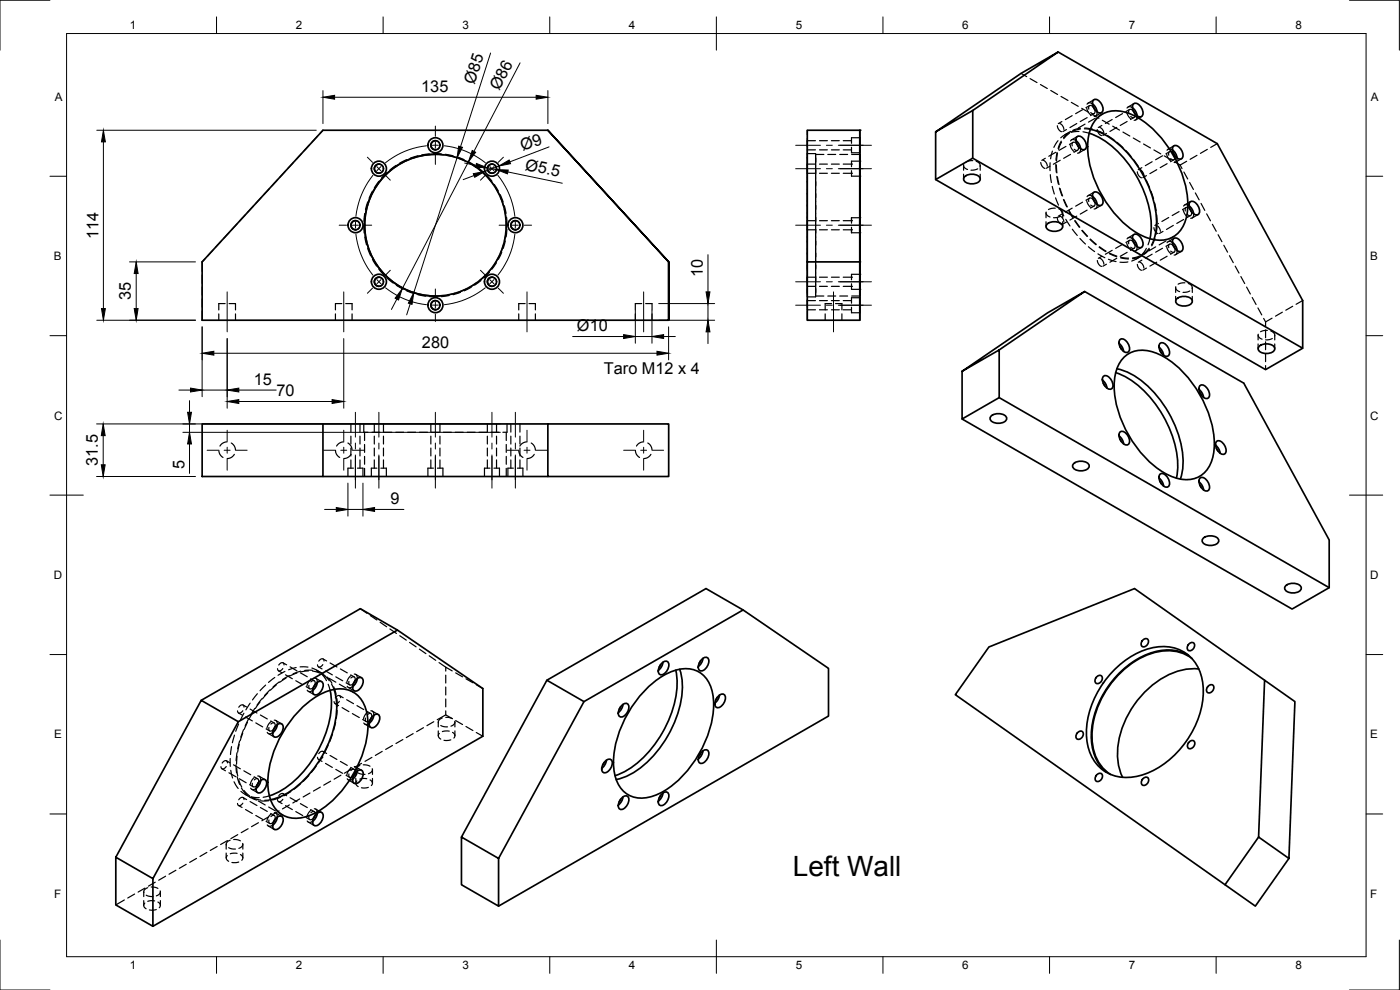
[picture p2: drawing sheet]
<svg xmlns="http://www.w3.org/2000/svg" width="420mm" height="297mm" viewBox="0 0 420 297" stroke-linecap="round" stroke-linejoin="round" font-family="sans-serif">
<defs><g id="words">
<text font-size="8.4" x="238" y="262.9">Left Wall</text>
<g font-size="4.9">
<text x="126.4" y="27.6">135</text>
<text x="142.5" y="25.4" transform="rotate(-72 142.5 25.4)">Ø85</text>
<text x="149.8" y="27.4" transform="rotate(-62 149.8 27.4)">Ø86</text>
<text x="156.9" y="45.3" transform="rotate(-21 156.9 45.3)">Ø9</text>
<text x="157.4" y="51" transform="rotate(12 157.4 51)">Ø5.5</text>
<text x="29.5" y="71.8" transform="rotate(-90 29.5 71.8)">114</text>
<text x="210.9" y="83.1" transform="rotate(-90 210.9 83.1)">10</text>
<text x="39.3" y="90.1" transform="rotate(-90 39.3 90.1)">35</text>
<text x="173.2" y="99.3">Ø10</text>
<text x="126.6" y="104.4">280</text>
<text x="181.3" y="112.3">Taro M12 x 4</text>
<text x="76.1" y="115.5">15</text>
<text x="83" y="118.9">70</text>
<text x="29.4" y="139.9" transform="rotate(-90 29.4 139.9)">31.5</text>
<text x="55.3" y="140.7" transform="rotate(-90 55.3 140.7)">5</text>
<text x="117.2" y="151.3">9</text>
</g>
<g font-size="3.5">
<text x="39" y="8.8">1</text>
<text x="88.8" y="8.8">2</text>
<text x="138.8" y="8.8">3</text>
<text x="188.7" y="8.8">4</text>
<text x="238.8" y="8.8">5</text>
<text x="288.7" y="8.8">6</text>
<text x="338.8" y="8.8">7</text>
<text x="388.8" y="8.8">8</text>
<text x="16.4" y="30.2">A</text>
<text x="411.4" y="30.2">A</text>
<text x="16.2" y="78">B</text>
<text x="411.2" y="78">B</text>
<text x="16.2" y="125.9">C</text>
<text x="411.2" y="125.9">C</text>
<text x="16.2" y="173.7">D</text>
<text x="411.2" y="173.7">D</text>
<text x="16.2" y="221.6">E</text>
<text x="411.2" y="221.6">E</text>
<text x="16.2" y="269.4">F</text>
<text x="411.2" y="269.4">F</text>
<text x="39" y="290.8">1</text>
<text x="88.8" y="290.8">2</text>
<text x="138.8" y="290.8">3</text>
<text x="188.7" y="290.8">4</text>
<text x="238.8" y="290.8">5</text>
<text x="288.7" y="290.8">6</text>
<text x="338.8" y="290.8">7</text>
<text x="388.8" y="290.8">8</text>
</g>
</g></defs>
<!-- layer: Hidden -->
<g fill="none" stroke="#000" stroke-width=".36">
<path d="M96.9 39.1l-.8 .9M242.3 39.1v1.3M306.4 22l1.7 1M309.1 23.6l2.1 1.2M312.3 25.4l2 1.2M315.3 27.1l2.1 1.2M317.3 37.7l.1 .4a2.01 2.01 0 0 0 1.2 1.4M318 37l.9 .7 .4 1.1M318.4 28.9l2.1 1.2M318.7 36.5l-1.1 .6M320.1 38.9l-1.1 .6M320.9 39.7l-1.7 1.6"/>
<path d="M321 40l-1.8 1.6M321.3 39.4l-1.7 1M321.5 30.7l2.1 1.2M321.8 34.7l-2.1 1.2M322.5 39l-1 .6M323.2 37.1l-2.1 1.2M323.8 39.4l-2.3 .3M324.3 38.7l-2.3 .7M324.3 38.5l-2.3 .6M324.6 32.5l2.1 1.2M324.9 32.9l-2.1 1.2M325 39.5l1.9 .5"/>
<path d="M325.4 38.7l1.8 .1M325.5 38.4l2.4 .3M325.6 37.2l-2 1.2M326.1 32.4l.4 1.1 .8 .9M326.3 35.3l-2.1 1.2M327 31.7l-1.1 .6M327.7 34.3l2.1 1.2M327.9 31.2l-.9-.4-.8 .5M328.1 32.2a.76 .76 0 0 0-1-.5 .76 .76 0 0 0-.4 1.1M328.3 29.9l-1.7 1M328.4 34.1l-1.1 .6M328.5 32.9a.76 .76 0 0 1 0 1.1 .76 .76 0 0 1-1.2-.2"/>
<path d="M328.7 35.5l-2 1.1M329 39.1l2.2 .9M329.2 33.6l-.1 .9-.7 .4M329.3 38.9l.1 .3a2.01 2.01 0 0 0 1.2 1.5M330 38.2l.9 .7 .4 1.1M330.6 33.8l-1.8 1M330.7 37.6l-1.1 .7M330.8 36.1l2.1 1.2M330.8 34.2l-1 .7M333.8 35.9l-2.1 1.1M333.9 37.9l2.1 1.1M335.2 38.2l-2.1 1.2"/>
<path d="M336.9 34.1l-2.1 1.2M337 39.6l2.1 1.2M338.1 33.6l.4 1.1 .8 .9M338.3 36.5l-2.1 1.1M339 32.9l-1.1 .6M339.9 32.3l-.9-.3-.8 .4M340.1 33.3a.76 .76 0 0 0-1-.5 .76 .76 0 0 0-.3 1.1M340.3 31.1l-1.7 1M340.4 35.2l-1.1 .7M340.5 34a.76 .76 0 0 1 0 1.2 .76 .76 0 0 1-1.2-.3M341.2 34.8l-.1 .9-.7 .4M342.6 35l-1.8 1"/>
<path d="M78.4 59.3l-1.6 1.7M80.8 56.6l-1.6 1.8M83.2 54l-1.6 1.8M85.6 51.4l-1.6 1.7M88.1 48.8l-1.7 1.7M90.5 46.1l-1.6 1.8M92.9 43.5l-1.6 1.7M95.3 40.9l-1.6 1.7M111.8 57.4l-1 2.1M113.7 54.4l-1.3 1.9M113.7 49.2l.7 .3 .5 .5M115 51.2l-.6 .6-.7 .2"/>
<path d="M116.1 51.8l-1.7 1.7M118.9 49.6l-1.9 1.4M122 47.9l-2.1 1.1M125.4 46.7l-2.3 .7M128.9 46.2l-2.3 .3M130.1 46.1l2.3 .1M130.7 46.3l2.4 .2M130.7 46.3h.1M130.7 45h.1M130.7 42.2h.1M130.7 42.2l.7 .2 .5 .6M131.9 44.2l-.5 .6-.7 .2"/>
<path d="M133.6 46.3l2.4 .4M134.3 46.6l2.3 .6M137.1 47.1l2.2 .8M137.7 47.5l2.2 1M140.4 48.4l2 1.2M141 49l2 1.3M143.4 50.3l1.8 1.5M143.9 51l1.8 1.6M146.1 52.6l1.5 1.8M146.5 53.4l1.5 1.9M147.6 49.2l.8 .3 .5 .5M148.3 55.3l1.3 2"/>
<path d="M148.7 56.3l1.1 2.1M148.9 51.2l-.5 .6-.8 .2M150.1 58.4l.9 2.2M150.3 59.5l.8 2.2M242.3 58v4.8M242.3 54.4v4.8M242.3 50.8v4.8M242.3 47.3v4.8M242.3 48.5v-2.4h2.5v2.4M242.3 41.6v2.3M242.3 45.1v2.4M242.3 48.7v2.4"/>
<path d="M242.3 52.3v2.4M242.3 55.8v2.4M242.3 59.4v2.4M244.7 49.2h-2.4v2.8h2.4M244.7 42.2h-2.4v2.8h2.4M244.8 58v4.8M244.8 54.4v4.8M244.8 50.8v4.8M244.8 47.3v4.8M244.8 58.1v4.8M244.8 54.6v4.7M244.8 51.1v4.7"/>
<path d="M244.8 47.5v4.7M245.9 45h2.4M245.9 42.2h2.4M245.9 49.2h2.4M245.9 52h2.4M247.2 46.3h-2.4v2.4M248.4 46.3h2.4M249.5 45h2.4M249.5 42.2h2.4M249.5 49.2h2.4M249.5 52h2.4M252 46.3h2.4"/>
<path d="M253.1 45h2.4M253.1 42.2h2.4M253.1 49.2h2.4M253.1 52h2.4M255.5 51.2v1.7h2.5M255.5 44.2v1.6h2.5M255.6 46.3h2.4M258 48.4h-2.5v1.6M258 41.3h-2.5v1.7M289.2 49.6v1.5M289.2 52.3v1.4M289.2 49.4a1.27 1.27 0 0 0 1.2 1.4"/>
<path d="M292 48.2l-1.1 .1-1 .3M293 48.4a1.35 1.35 0 0 1 1.1 1.5M293.4 50.7l-2 .4M294.2 49.6v1.5M294.2 52.3v1.4M312.4 48.8v.3a1.91 1.91 0 0 0 1.2 1.4M313.1 48.1h.1a2 2 0 0 1 1.1 1.8M313.7 47.5l-1 .6M315.1 49.9l-1.1 .6M315.2 48.8l-.1 2.4M315.2 52.4l.3 2.4M315.8 55.9l.6 2.3"/>
<path d="M315.8 45.3l-.5 2.4M316.8 59.4l.9 2.2M316.8 45.7l-2.1 1.2M316.9 49.3l.1 2.4M317 49.5l.2 2.4M317.2 52.9l.4 2.4M317.2 45.7l-.3 2.4M317.4 53.1l.4 2.3M317.4 46l-.3 2.3M317.5 42.2l-1.2 2M317.9 56.4l.8 2.3M318.1 56.6l.8 2.2"/>
<path d="M318.2 48.1l-2.1 1.2M318.5 42.3l-1 2.3M318.6 42.6l-.9 2.2M319.2 59.8l.9 2.2M319.3 59.9l1 2.2M319.9 43.9l-2.1 1.2M320.3 40.1l-2 1.2M321.2 43.4l.4 1.2 .7 .9M321.3 46.3l-2.1 1.2M322 42.7l-1 .6M322.9 42.2l-.9-.3-.7 .4M323.2 43.2a.75 .75 0 0 0-1.1-.5 .75 .75 0 0 0-.3 1.1"/>
<path d="M323.3 40.9l-1.7 1.1M323.4 45.1l-1.1 .6M323.6 43.9a.76 .76 0 0 1-.1 1.1 .76 .76 0 0 1-1.1-.2M324.3 44.6l-.2 .9-.7 .5M325.6 44.8l-1.8 1.1M327 59.5l-1.1 .6M327.9 58.9l-.9-.3-.8 .4M328.1 59.9a.76 .76 0 0 0-1-.5 .76 .76 0 0 0-.4 1.1M328.3 57.7l-1.7 1M332.1 40l-1.1 .6M332.3 40.6l2 1.4M335.2 42.7l1.8 1.6"/>
<path d="M337.9 45.2l1.6 1.8M340.1 41.4l2.1 1.2M340.2 47.9l1.4 2M341.3 51.5l.4 1.1 .9 .7M342 50.9h.2a2.07 2.07 0 0 1 1.1 1.8M342.3 50.9l1.2 2.1M342.7 50.3l-1.1 .6M343.2 43.2l2.1 1.2M344 54.1l1 2.2M344.1 52.7l-1.1 .6M345.4 57.4l.8 2.3M345.8 48.5l-2.1 1.2"/>
<path d="M346.3 45l2.1 1.2M347.2 50.9l-2.1 1.2M348.9 46.7l-2.1 1.2M349.4 46.8l2.1 1.1M350.1 46.3l.4 1.1 .8 .9M350.3 49.1l-2.1 1.2M351 45.5l-1.1 .7M351.9 45l-.9-.3-.8 .4M352.1 46a.75 .75 0 0 0-1-.5 .75 .75 0 0 0-.3 1.1M352.3 43.7l-1.7 1.1M352.4 47.9l-1.1 .6M352.5 48.5l1.7 1"/>
<path d="M352.5 46.7a.76 .76 0 0 1 0 1.1 .76 .76 0 0 1-1.2-.2M353.3 47.4l-.2 1-.7 .4M354.2 49.5l.5 1.1M354.6 47.7l-1.8 1M355.3 51.6l1.1 2.1M356.1 48.4l-1.9 1.1M357 54.7l1.2 2.1M358.7 57.9l1.2 2.1M359.2 46.6l-2 1.2M362.3 44.8l-2 1.2M365.3 43.1l-2 1.1M61.5 77.7l-.8 .9v2.8"/>
<path d="M63.9 75.1l-1.6 1.7M66.3 72.4l-1.6 1.8M68.7 69.8l-1.6 1.8M71.1 67.2l-1.6 1.7M73.6 64.5l-1.7 1.8M76 61.9l-1.6 1.8M106.7 66.2l.7 .2 .5 .6M107.9 68.2l-.5 .6-.7 .1M109.2 67.6l.1 2.4M109.5 64.1l-.3 2.3M109.5 71.1l.5 2.3M110.3 60.6l-.6 2.3"/>
<path d="M110.3 74.6l.9 2.2M111.8 77.8l1.2 2M148 79.9l-1.5 1.8M149 78.8l-1.4 2M149.8 76.8l-1.1 2.1M150.6 75.7l-1 2.1M151.1 73.5l-.8 2.2M151.4 61.7l.5 2.3M151.4 62.9l.4 2.3M151.7 72.3l-.7 2.2M151.8 69.9l-.4 2.4M151.9 66.4v2.4"/>
<path d="M152 65.2l.2 2.4M152.1 68.7l-.2 2.4M154.7 66.2l.7 .2 .5 .6M155.9 68.2l-.5 .6-.7 .1M242.3 65.2v4.8M242.3 61.6v4.8M242.3 71.2v2.4M242.3 72.4v4.7M242.3 75.9v4.8M242.3 79.5v4.8M242.3 68.8v2.3M242.3 68.9h2.4"/>
<path d="M242.3 63v2.4M242.3 66.6v2.3M242.3 70.1v2.4M242.3 73.7v2.4M242.3 77.3v4.1M244.7 66.2h-2.4v2.7M244.8 65.2v2.4M244.8 61.6v2.4M244.8 64v2.4zM244.8 67.6v2.4M244.8 71.2v2.4M244.8 77v-4.6v4.7"/>
<path d="M244.8 75.9v4.8M244.8 79.5v4.8M244.8 68.8v4.7M244.8 61.7v2.3M244.8 67.6v2.3M244.8 75.8v4.8M244.8 79.4v4.7M245.9 66.2h2.4M245.9 68.9h2.4M249.5 66.2h2.4M249.5 68.9h2.4M253.1 68.9h2.4v.9"/>
<path d="M255.5 65.3h2.5v1.7M255.5 68.2v1.6M255.5 65.3v1.7M255.5 65.3v.9h-2.4M258 68.2v1.6h-2.5M313.9 63.9v1.4M313.9 66.5v1.5M314 63.6a1.34 1.34 0 0 0 1.1 1.5M316.7 62.5h-1.1l-.9 .4M317.3 65.5l.1 .3a1.91 1.91 0 0 0 1.2 1.5M317.7 62.7a1.36 1.36 0 0 1 1.2 1.5M318 64.8l.2 .1a2 2 0 0 1 1.1 1.7"/>
<path d="M318.2 62.7l1.1 2.1M318.2 64.9l-2 .4M318.7 64.2l-1.1 .7M318.9 63.9v1.4M318.9 66.5v1.5M319.8 65.8l1.3 2M320.1 66.6l-1.1 .6M320.7 63.1l1.2 2.1M320.9 63.1l1.2 2.1M321.8 62.4l-2.1 1.2M321.8 68.8l1.5 1.8M322.5 66.2l1.4 2"/>
<path d="M322.7 66.2l1.4 2M323.2 64.8l-2.1 1.2M324.1 71.5l1.7 1.7M324.7 69.2l1.6 1.8M324.8 69.1l1.6 1.8M324.9 60.7l-2.1 1.2M326.1 60.2l.4 1.1 .8 .9M326.3 63l-2.1 1.2M326.6 74l1.9 1.5M327.1 71.8l1.8 1.6M327.2 71.7l1.8 1.6M328.4 61.8l-1.1 .6"/>
<path d="M328.5 60.6a.76 .76 0 0 1 0 1.2 .76 .76 0 0 1-1.2-.3M329.2 61.3l-.1 1-.7 .4M329.3 78.2l.1 .3a1.93 1.93 0 0 0 1.2 1.4M329.5 76.2l2.1 1.1M329.9 74.2l2 1.3M329.9 74l2 1.4M330 77.5h.2a2 2 0 0 1 1.1 1.8M330.6 61.6l-1.8 1M330.7 76.9l-1.1 .6M332.1 79.3l-1.1 .6M332.7 77.8l2.2 .7M332.9 76.1l2.2 1"/>
<path d="M333 75.9l2.2 .9M333.8 75.1l-2.1 1.2M335.2 77.5l-2.1 1.2M336.3 77.4l2.4 .3M336.3 77.2l2.4 .3M336.9 73.3l-2.1 1.2M338.1 72.8l.4 1.2 .8 .9M338.3 75.7l-2.1 1.2M338.5 78.6l-2.4 .1M339 72.1l-1.1 .6M339.9 71.6l-.9-.3-.8 .4M340.1 72.6a.76 .76 0 0 0-1-.5 .76 .76 0 0 0-.3 1.1"/>
<path d="M340.3 70.3l-1.7 1.1M340.4 74.5l-1.1 .6M340.5 73.3a.75 .75 0 0 1 0 1.1 .75 .75 0 0 1-1.2-.2M341.2 74l-.1 .9-.7 .5M341.3 79.3l.1 .4a1.93 1.93 0 0 0 1.2 1.4M341.8 77.2l-2.2 1.1M342 78.6l.2 .1a2 2 0 0 1 1.1 1.7M342.1 76.8l-2.2 .6M342.2 77l-2.3 .6M342.6 74.2l-1.8 1.1M342.7 78l-1.1 .7M342.8 76.7l-1.8 1"/>
<path d="M344 74.5l-1.4 1.9 1.1-.5M344.9 74.5l-1.7 1.7M345 74.8l-1.8 1.6M345.1 71.6l-.5 1.9M345.8 76.3l-2.1 1.2M346.3 71.9l-.8 1.6M346.3 68.3l.1 .3a2.01 2.01 0 0 0 1.2 1.5M346.5 60.9l.5 2.3M346.6 71.6l-.9 2.2M346.8 74.1l-2 1.2M347 67.6l1 .9 .3 .9M347.1 64.4l.2 2.4"/>
<path d="M347.2 78.7l-2.1 1.1M347.2 68l-.3 2.4M347.7 67l-1.1 .7M348.9 74.5l-2.1 1.2M349 69.4l-1 .6M349.9 72.3l-2 1.2M350.1 74l.4 1.1 .8 .9M350.3 76.9l-2.1 1.2M350.8 65.3l-2.1 1.1M351 73.3l-1.1 .6M351.9 72.8l-.9-.4-.8 .4M352 71.1l-1 .6"/>
<path d="M352.1 73.8a.75 .75 0 0 0-1-.6 .75 .75 0 0 0-.3 1.1M352.1 67.6l-2 1.2M352.3 71.5l-1.7 1M352.4 75.7l-1.1 .6M352.5 74.5a.75 .75 0 0 1 0 1.1 .75 .75 0 0 1-1.2-.3M353.3 75.2l-.2 .9-.7 .4M353.9 63.5l-2.1 1.2M354.6 75.4l-1.8 1M355.1 63l.4 1.1 .8 .9M355.2 65.9l-2 1.1M356 62.3l-1.1 .6M356.8 61.7l-.8-.3-.8 .4"/>
<path d="M357.1 62.7a.76 .76 0 0 0-1-.5 .76 .76 0 0 0-.4 1.1M357.3 60.5l-1.8 1M357.3 64.7l-1 .6M357.5 63.4a.76 .76 0 0 1-.1 1.2 .76 .76 0 0 1-1.1-.3M358.2 64.2l-.1 .9-.8 .4M359.5 64.4l-1.7 1M360.4 61l1.2 2.1M362.1 64.2l1.2 2.1M363.9 67.3l1.1 2.1M365.6 70.4l1.1 2.1M367.3 73.6l1.1 2.1M369 76.7l1.1 2.1"/>
<path d="M370.7 79.8l1.1 2.1M60.7 82.6v2.3M60.7 86.1v2.4M60.7 89.7v2.4M60.7 93.3v2.8M65.7 94.2v1.9M67.6 91.1h-1.9v1.9M68.8 91.1h1.9v1.9M70.7 94.2v1.9M100.7 94.2v1.9M102.6 91.1h-1.9v1.9M103.8 91.1h1.9v1.9"/>
<path d="M105.7 94.2v1.9M113.7 80.8l1.6 1.8M113.7 83.2l.7 .2 .5 .6M115 85.1l-.6 .6-.7 .2M116.1 83.4l1.9 1.5M118.9 85.6l2.1 1.2M122 87.3l2.3 .8M125.4 88.4l2.3 .5M128.9 89l2.4 .1M130.7 88.8h.1M130.7 92.9h.1M130.7 90.2h.1"/>
<path d="M130.7 90.2l.7 .2 .5 .6M131.9 92.1l-.5 .7-.7 .1M133.1 88.7l-2.4 .1M134.8 88.7l-2.3 .3M136.6 88l-2.3 .5M138.2 87.7l-2.2 .7M139.9 86.7l-2.2 .9M141.4 86.2l-2.1 1.1M143 84.9l-2 1.3M144.4 84.2l-1.9 1.4M145.7 82.6l-1.8 1.6M146.9 81.7l-1.7 1.7"/>
<path d="M147.6 83.2l.8 .2 .5 .6M148.9 85.1l-.5 .6-.8 .2M155.7 94.2v1.9M157.6 91.1h-1.9v1.9M158.8 91.1h1.9v1.9M160.7 94.2v1.9M190.7 94.2v1.9M192.6 91.1h-1.9v1.9M193.8 91.1h1.9v1.9M195.7 94.2v1.9M242.3 85.5v2.4M242.3 86.7v2.4h2.5v-2.4"/>
<path d="M242.3 83.1v2.4M242.3 82.6v2.3M242.3 86.1v2.4M242.3 89.7v2.4M242.3 93.3v2.8M244.7 83.2h-2.4v2.7h2.4M244.7 90.2h-2.4v2.7h2.4M244.8 85.5v2.4M244.8 83.1v2.4M244.8 82.9v4.8M244.8 86.5v2.3h2.4M245.9 92.9h2.4"/>
<path d="M245.9 90.2h2.4M245.9 83.2h2.4M245.9 85.9h2.4M247.6 94.2v1.9M248.4 88.8h2.4M249.5 92.9h2.4M249.5 90.2h2.4M249.5 83.2h2.4M249.5 85.9h2.4M249.6 91.1h-2v1.9M250.8 91.1h1.9v1.9M252 88.8h2.4"/>
<path d="M252.7 94.2v1.9M253.1 92.9h2.4M253.1 90.2h2.4M253.1 83.2h2.4M253.1 85.9h2.4M255.5 92.2v1.6h2.5M255.5 85.1v1.7h2.5M255.6 88.8h2.4M258 89.3h-2.5v1.7M258 82.3h-2.5v1.7M344.1 80.4l-1.1 .7M352.8 86.3v1.4"/>
<path d="M352.8 88.9v1.5M352.9 86a1.27 1.27 0 0 0 1.1 1.5M355.6 84.9h-1.1l-.9 .4M356.6 85.1a1.32 1.32 0 0 1 1.2 1.5M357.1 87.3l-2.1 .4M357.8 86.3v1.4M357.8 88.9v1.5M372.4 83l1.1 2.1M374.1 86.1l1.1 2.1M375.8 89.3l1.2 2.1M377.5 92.4l1.2 2.1M379.2 95.5l.6 1.1"/>
<path d="M379.8 99v2.4M380.3 99.1l-1.1 .1-.9 .3M381.4 99.3a1.36 1.36 0 0 1 1.1 1.5M381.8 95.5l-2 1.1v1.2M384.9 93.7l-2.1 1.2M388 91.9l-2.1 1.2M390.9 90.2l-1.9 1.1M377.6 100.5v1.5M377.6 103.2v1.4M377.6 100.3a1.34 1.34 0 0 0 1.2 1.5M379.8 102.6v2.3M379.8 106.1v2.4"/>
<path d="M379.8 109.7v1.2M381.8 101.6l-2 .4M382.6 100.5v1.5M382.6 103.2v1.4M65.7 135.1l.2 1.1 1 1.1M68.2 132.6l-1.4 .4-.8 .8M69.4 132.9l.9 .9 .4 1.3M70.3 136.3l-1 1-1.1 .3M100.7 135.1l.2 1.1 1 1.1M103.2 132.6l-1.4 .4-.8 .8M104.4 132.9l.9 .9 .4 1.3M105.3 127.2v2.5"/>
<path d="M105.3 130.9v2.3M105.3 134.4v2.4M105.3 138v2.5M105.3 136.3l-.9 1-1.2 .3M108 127.2v2.5M108 130.9v2.3M108 134.4v2.4M108 138v2.5M109.2 127.2v2.5h1.2M109.4 129.7v2.5M109.4 133.4v2.3M109.4 136.9v2.4"/>
<path d="M111.6 129.7h2.4M112.3 127.2v2.5M112.3 130.9v2.3M112.3 134.4v2.4M112.3 138v2.5M115.1 127.2v2.5M115.1 130.9v2.3M115.1 134.4v2.4M115.1 138v2.5M115.2 129.7h2.4M118.8 129.7h2.3M122.3 129.7h2.4"/>
<path d="M125.9 129.7h2.4M129.3 127.2v2.5M129.3 130.9v2.3M129.3 134.4v2.4M129.3 138v2.5M129.5 129.7h2.4M132 127.2v2.5M132 130.9v2.3M132 134.4v2.4M132 138v2.5M133.1 129.7h2.3M136.6 129.7h2.4"/>
<path d="M140.2 129.7h2.4M143.8 129.7h2.4M146.3 127.2v2.5M146.3 130.9v2.3M146.3 134.4v2.4M146.3 138v2.5M147.3 129.7h2.4M149 127.2v2.5M149 130.9v2.3M149 134.4v2.4M149 138v2.5M151.9 129.7v2.5"/>
<path d="M151.9 133.4v2.3M151.9 136.9v2.4M152.2 127.2v2.5h-1.3M153.3 127.2v2.5M153.3 130.9v2.3M153.3 134.4v2.4M153.3 138v2.5M155.7 135.1l.2 1.1 1.1 1.1M156 127.2v2.5M156 130.9v2.3M156 134.4v2.4M156 138v2.5"/>
<path d="M158.2 132.6l-1.4 .4-.8 .8M159.4 132.9l.9 .9 .4 1.3M160.3 136.3l-.9 1-1.2 .3M190.7 135.1l.2 1.1 1 1.1M193.2 132.6l-1.4 .4-.8 .8M194.4 132.9l.9 .9 .4 1.3M195.3 136.3l-.9 1-1.2 .3M106.1 140.5h-1.7v2.5M107.3 140.5h1.6v2.5M109.4 140.5v2.5M113.1 140.5h-1.7v2.5M114.3 140.5h1.7v2.5"/>
<path d="M130.1 140.5h-1.7v2.5M131.3 140.5h1.6v2.5M147 140.5h-1.6v2.5M148.2 140.5h1.7v2.5M151.9 140.5v2.5M154.1 140.5h-1.7v2.5M155.3 140.5h1.6v2.5M84.9 198.9l1.1 .6M85.2 199.5a.73 .73 0 0 0-.6-.8 .73 .73 0 0 0-.8 .7l-.1 .1M96.9 199.4l-.1 .1a.79 .79 0 0 1-.7 .6 .79 .79 0 0 1-.8-.5v-.1M96.9 197.7l1.1 .6M97.2 198.3a.73 .73 0 0 0-.6-.7 .73 .73 0 0 0-.8 .6l-.1 .2"/>
<path d="M99.1 198.9l2 1.2M108.1 182.6l2 1.4M111.1 184.7l2 1.3M114.1 186.7l1.9 1.4M117 188.7l2 1.4M120 190.7l1.9 1.4M122.9 192.8l2 1.3M125.9 194.8l1.9 1.3M128.8 196.8l2 1.3M131.8 198.8l2 1.4M71.6 213.9l1 .6M71.6 217.2l-.9 2.2"/>
<path d="M72.9 220l-.8 2.2M72.9 213.2l-.1 .1a.79 .79 0 0 1-.7 .7 .79 .79 0 0 1-.8-.6v-.1M72.9 211.5l1.1 .6M73.1 218.9l-.8 2.3M73.2 214l-1.1 2.1M73.2 212.2a.73 .73 0 0 0-.6-.8 .73 .73 0 0 0-.8 .6l-.2 .2M73.7 215.1l2 1.2M74.3 216.7l-1 2.1M74.6 215.7l-1 2.1M75.1 212.8l2 1.1M75.1 211l-1.3 2M76 213.6l-1.2 2"/>
<path d="M76.5 212.5l-1.3 2.1M76.8 216.9l2 1.2M77.2 208.1l-1.4 1.9M78 210.6l-1.4 2M78.1 214.5l2.1 1.2M78.6 209.6l-1.4 1.9M79.7 205.6l-1.7 1.6M79.9 218.7l1 .6M80.2 219.7l.7 .5 .9-.4M80.3 207.9l-1.5 1.8M80.7 218.3a.76 .76 0 0 0 .4 1.1 .76 .76 0 0 0 1-.6M81.1 207l-1.7 1.7"/>
<path d="M81.2 216.3l1.1 .6M81.3 216.5l-.8 1-.4 1.1M81.3 217.3a.75 .75 0 0 1 1.1-.3 .75 .75 0 0 1 .1 1.2M82.3 216.1l.8 .4 .1 .9M82.5 203.3l-1.9 1.5M82.8 216.2l1.7 1M83 205.5l-1.8 1.6M83.6 201.3l1 .6M83.8 204.6l-1.9 1.5M84.9 200.6h-.1a.79 .79 0 0 1-.7 .7 .79 .79 0 0 1-.8-.6v-.1M85.5 201.5l-2.1 1.1M85.7 202.5l2 1.2"/>
<path d="M85.9 203.4l-2 1.3M86.8 202.7l-2 1.2M87.1 200.1l2 1.2M88.8 204.2l2 1.2M88.9 200.3l-2.3 .7M89.1 201.9l-2.2 .9M90.1 200.1l2.3 .1M90.1 201.9l2.1 1.2M90.2 201.4l-2.3 .8M91.9 206l1 .7M92.2 207.1l.7 .4 .9-.3M92.5 207.4l1.8 1"/>
<path d="M92.6 201.3l-2.3 .3M92.7 205.6a.76 .76 0 0 0 .4 1.1 .76 .76 0 0 0 1-.5M93.2 203.7l1.1 .6M93.3 203.9l-.8 .9-.4 1.1M93.3 204.6a.76 .76 0 0 1 1.1-.3 .76 .76 0 0 1 .1 1.2M93.6 200.4l2.1 1.1M93.8 201.1l-2.4 .1M93.8 201.4l2.3 .6M94.3 203.4l.8 .4 .1 1M94.8 203.5l1.7 1M95 201.3l2.2 1M95 201l1.8 1.1"/>
<path d="M95.6 200.1l1 .6M96.6 202.3l1.4 1.9M96.6 202.3l1.1 .6M97.1 202.6l1.7 1.6M97.7 201.3l2 1.2M98.1 203.1l1.5 1.9M98.5 205.3l.6 1.8M98.7 203.5l2.1 1.2M99.5 205.2l.7 1.7M100.1 206.1l.8 2.3M100.5 211.1l1.1 .6M100.7 216.7l-.5 2.4"/>
<path d="M100.8 203.1l2 1.2M101.1 209.5l.1 2.4M101.2 213.1l-.3 2.4M101.8 205.3l2.1 1.2M101.9 210.4a.87 .87 0 0 1-.7 .7 .87 .87 0 0 1-.9-.3v-.3M101.9 208.7l1.1 .6M102.2 200.7l2 1.2M102.2 209.3a.73 .73 0 0 0-.7-.7 .73 .73 0 0 0-.7 .6l-.2 .2M102.7 212.3l2 1.2M103.9 204.9l1 .6M104 209.9l2.1 1.2M104.2 205.9l.7 .5 .9-.4"/>
<path d="M104.5 206.3l1.8 1M104.7 204.5a.76 .76 0 0 0 .4 1.1 .76 .76 0 0 0 1-.6M104.9 207.1l1.1 .6M105.2 202.5l1.1 .6M105.3 202.7l-.8 1-.4 1.1M105.3 203.4a.75 .75 0 0 1 1.1-.2 .75 .75 0 0 1 .1 1.1M105.7 214.1l2.1 1.2M106.3 202.3l.8 .4 .1 .9M106.8 202.3l1.7 1.1M107.1 211.7l2.1 1.2M108.8 215.9l1.1 .6M109.2 216.9l.7 .5 .9-.4"/>
<path d="M109.5 217.3l1.8 1M109.7 215.5a.76 .76 0 0 0 .3 1.1 .76 .76 0 0 0 1.1-.6M110.2 213.5l1.1 .6M110.2 213.7l-.7 1-.4 1.1M110.3 214.4a.75 .75 0 0 1 1.1-.2 .75 .75 0 0 1 .1 1.1M111.3 213.3l.7 .4 .2 .9M111.7 213.4l1.8 1M127.1 218.3l-2.1 1.2M130.2 216.5l-2.1 1.2M131.5 216.6v1.5M131.5 219.3v1.5M132.3 217.7l.9 .3 1.1 .1"/>
<path d="M132.7 215.4a1.34 1.34 0 0 0-1.1 1.5M133.8 215.2l2 .4M133.8 202.6v2.3M133.8 206.1v2.4M133.8 209.7v2.4M133.8 213.3v1.2M134.8 219.4l-2 .1M135.7 215.6l-1.9-1.1-2.6 1.4M135.7 201.3l-1.9-1.1v1.2M135.8 219.7a1.02 1.02 0 0 1 .4 1.8M136.5 216.4a1.36 1.36 0 0 1-1.2 1.5M136.5 216.6v1.5"/>
<path d="M136.5 219.3v1.5M136.8 216.2l2 1.2M136.8 201.9l2 1.2M139.8 218l2.1 1.2M139.8 203.7l2.1 1.2M142.9 219.8l2 1.1M142.9 205.5l2 1.1M66.6 230.7l1.1 .6M67.9 230a.79 .79 0 0 1-.8 .7 .79 .79 0 0 1-.8-.6v-.1M68 228.3l1 .6M68.3 228.9a.73 .73 0 0 0-.7-.8 .73 .73 0 0 0-.8 .7l-.1 .1M68.7 231.9l2.1 1.2"/>
<path d="M69.1 227.6v2.3M69.3 231.1l.5 2.3M69.5 224l-.3 2.4M70.1 229.5l2 1.2M70.2 234.6l1.3 2M70.4 220.6l-.7 2.2M70.8 229.5l.2 2.4M71 230.4l.4 2.4M71.1 225.9l-.2 2.4M71.1 226.9l-.1 2.4M71.2 233.1l.7 2.3M71.6 234l1 2.2"/>
<path d="M71.8 223.4l-.5 2.3M71.8 233.6l2.1 1.3M71.9 222.3l-.6 2.4M72.3 237.4l2 1.3M72.5 236.4l1.4 1.9M72.9 239.3l1.1 .6M73.2 231.3l2 1.2M73.2 237.2l1.7 1.6M73.2 239.9a.67 .67 0 0 0-.5-.7 .67 .67 0 0 0-.8 .4l-.3 .4M73.5 238.3l1.8 1M74.9 239.1l2.2 1M74.9 235.4l1.1 .7"/>
<path d="M75.2 236.5l.8 .4 .9-.3M75.5 236.8l1.8 1M75.7 235a.76 .76 0 0 0 .4 1.1 .76 .76 0 0 0 1-.5M75.9 239.4l2.3 .6M76.3 233.1l1 .6M76.3 233.3l-.8 .9-.4 1.1M76.3 234a.75 .75 0 0 1 1.2-.3 .75 .75 0 0 1 0 1.2M77.3 232.8l.8 .4 .1 1M77.8 239.3l-2.4-.2 1.1 .6M77.8 232.9l1.7 1M80.5 220.1l1.8 1M80.8 238.8l-1.8 .4"/>
<path d="M81.2 240l-1.8 .1M84.1 239.2l-2.3 .8M84.9 239.8a.87 .87 0 0 1-.7 .7 .87 .87 0 0 1-.9-.3v-.3M84.9 238.1l1.1 .6M87.1 239.3l2 1.2M87.3 237.5l-2.1 1.2a.66 .66 0 0 0-.5-.7 .66 .66 0 0 0-.8 .4l-.2 .4M89.9 239.7l-2 1.2M90.1 235.3l-1.8 1.5M92.7 232.7l-1.7 1.7M93 237.9l-2 1.2M94.9 229.9l-1.4 1.9M95.6 227.8l1 .7"/>
<path d="M96.1 236.2l-2 1.1M96.9 226.8l-1.3 2.1M96.9 227.2a.87 .87 0 0 1-.7 .6 .87 .87 0 0 1-.9-.3v-.3M96.9 225.5l1.1 .6M97.2 226.1a.73 .73 0 0 0-.6-.8 .73 .73 0 0 0-.8 .7l-.1 .1M97.7 229.1l2 1.2M98.5 223.6l-1.1 2.1M99.1 226.7l2 1.2M99.2 234.4l-2 1.2M99.8 220.2l-.8 2.3M100.8 230.9l2 1.1M102.2 228.5l2 1.1"/>
<path d="M102.3 232.6l-2 1.2M103.9 232.6l1 .6M104.2 233.7l.7 .4 .9-.3M104.5 234l1.8 1M104.7 232.2a.76 .76 0 0 0 .4 1.1 .76 .76 0 0 0 1-.5M105.2 230.2l1.1 .7M105.3 230.5l-.8 .9-.4 1.1M105.3 231.2a.75 .75 0 0 1 1.1-.3 .75 .75 0 0 1 .1 1.2M105.4 230.8l-2 1.2M106.3 230l.8 .4 .1 1M106.8 230.1l1.7 1M106.8 230.9v1.5"/>
<path d="M106.8 233.6v1.4M107.1 234.3a1.02 1.02 0 0 0 .4 1.7M107.5 231.9l1 .4h1.1M108 229.7a1.29 1.29 0 0 0-1.2 1.5M108.5 229l-2.1 1.2M109 229.5l2 .4M110.1 233.6l-2.1 .2M110.6 236.2l-1 .2h-1.1M111.1 234a1.01 1.01 0 0 1 .3 1.7M111.6 227.3l-2.1 1.1M111.7 230.6a1.32 1.32 0 0 1-1.1 1.5M111.8 230.9v1.5"/>
<path d="M111.8 233.6v1.4M114.7 225.5l-2.1 1.2M117.8 223.7l-2.1 1.2M120.9 221.9l-2.1 1.2M124 220.1l-2.1 1.2M131.8 220.1a1.01 1.01 0 0 0 .5 1.7M135.3 222l-2.1 .1M55.9 259.3l-2.1 1.2M59 257.6l-2.1 1.1M62.1 255.8l-2.1 1.2M65.2 254l-2.1 1.2M67.9 253.3v1.5"/>
<path d="M67.9 256v1.4M68.2 256.7a1.03 1.03 0 0 0 .4 1.7M68.3 252.2l-2.1 1.2M68.6 254.3l1 .4h1.1M69.1 252.1a1.34 1.34 0 0 0-1.2 1.5M70.1 251.9l2.1 .4M71.2 256l-2.1 .2M71.4 250.4l-2.1 1.2M71.6 241.7l1 .6M71.6 258.6l-2 .2M72.2 256.4a1.02 1.02 0 0 1 .4 1.7M72.8 253.1a1.36 1.36 0 0 1-1.1 1.4"/>
<path d="M72.9 241a.87 .87 0 0 1-.7 .7 .87 .87 0 0 1-.9-.4v-.2M72.9 253.3v1.5M72.9 256v1.4M73.7 242.9l2 1.2M74.5 248.7l-2.1 1.1M75.1 240.5l2 1.2M76.8 244.7l2 1.2M77.5 240.3l2.1 1.2M77.6 246.9l-2.1 1.1M78.1 242.3l2.1 1.2M79.9 246.5l1 .6M80.2 247.5l.7 .4 .9-.3"/>
<path d="M80.5 247.8l1.8 1M80.6 242.1l2.1 1.2M80.6 245.1l-2 1.2M80.7 240.2l-2.4 .1M80.7 246a.76 .76 0 0 0 .4 1.1 .76 .76 0 0 0 1-.5M81.2 244.1l1.1 .6M81.3 244.3l-.8 .9-.4 1.1M81.3 245a.75 .75 0 0 1 1.1-.3 .75 .75 0 0 1 .1 1.2M82.3 243.8l.8 .4 .1 1M82.8 243.9l1.7 1M83.6 240.5l1 .6M83.7 243.9l1.1 .6"/>
<path d="M83.8 243.3l-2.1 1.2M85.7 241.7l2 1.2M86.8 241.5l-2 1.2M88.8 243.5l2 1.2M90.1 241.1l2.1 1.2M91.9 245.3l1 .6M92.2 246.3l.7 .5 .9-.4M92.5 246.7l1.8 1M92.7 244.9a.76 .76 0 0 0 .4 1.1 .76 .76 0 0 0 1-.6M93.2 242.9l1.1 .6M93.3 243.1l-.8 1-.4 1.1M93.3 243.8a.75 .75 0 0 1 1.1-.2 .75 .75 0 0 1 .1 1.1"/>
<path d="M94.3 242.7l.8 .4 .1 .9M94.8 242.8l1.7 1M37.3 270l-2.5 1.5M40.4 268.3l-2.1 1.1M43.1 267.6v1.4M43.1 270.2v1.5M43.5 271a1.02 1.02 0 0 0 .4 1.7M43.5 266.5l-2.1 1.2M43.9 268.6l.9 .3 1.1 .1M44.3 266.3a1.29 1.29 0 0 0-1.1 1.5M45.4 266.1l2 .5M46.4 270.3l-2.1 .1"/>
<path d="M46.6 264.7l-2.1 1.2M46.9 272.9l-1 .2-1.1-.1M47.4 270.6a1.02 1.02 0 0 1 .4 1.8M48.1 267.3a1.32 1.32 0 0 1-1.2 1.5M48.1 267.6v1.4M48.1 270.2v1.5M49.7 262.9l-2.1 1.2M52.8 261.1l-2.1 1.2"/>
</g>
<!-- layer: Visible -->
<g fill="none" stroke="#000" stroke-width=".51">
<path d="M317.6 15.6l47.7 27.5 25.6 47.1v14.3l-11.1 6.4-99-57M164.4 39.1h-67.5l-36.2 39.5v17.5h140v-17.5v17.5M164.4 39.1l36.3 39.5zM258 39.1v39.5M291.9 33.2l25.7-17.6-11.2 6.4-25.6 17.6 11.1-6.4v14.3l-11.1 6.4v-14.3M326.9 40a28.1 28.1 0 0 1 15 14.3 27.1 27.1 0 0 1 3.2 17.3M327.2 38.8a23.8 23.8 0 0 1 13.7 10.2 29.9 29.9 0 0 1 6 20.5l-.6 2.4M327.9 31.2l.9 1 .5 1.4M328.1 30.1a1.41 1.41 0 0 1 2.2 .6l.7 1.5a1.13 1.13 0 0 1-.4 1.6 1.13 1.13 0 0 1-1.6-.4l-.7-.9-.4-1zM328.2 32.2l.3 .7M329 35.8a8.3 8.3 0 0 1 9.4-1.9 29.3 29.3 0 0 1 15.3 15.8 24.4 24.4 0 0 1 2.1 16.4 8.1 8.1 0 0 1-11.3 5.3 29.3 29.3 0 0 1-15.3-15.8 24.4 24.4 0 0 1-2.1-16.4l.5-1.3zM339.9 32.3l.9 1.1 .5 1.4"/>
<path d="M340.1 31.3a1.41 1.41 0 0 1 2.2 .6l.7 1.5a1.13 1.13 0 0 1-.4 1.6 1.13 1.13 0 0 1-1.6-.5l-.7-.8-.4-1.1zM340.2 33.3l.4 .7M113.7 49.2a1.37 1.37 0 0 0-1.3 1.4 1.37 1.37 0 0 0 1.3 1.4M130.7 46.3a21.3 21.3 0 0 0-21.2 21.3 21.3 21.3 0 0 0 21.2 21.2M130.7 42.2a1.37 1.37 0 0 0-1.4 1.4 1.37 1.37 0 0 0 1.4 1.3M147.6 49.2a1.37 1.37 0 0 0-1.3 1.4 1.37 1.37 0 0 0 1.3 1.4M258.1 48.4v4.5M258.1 41.3v4.5M289.5 53a3.4 3.4 0 0 1 4.6 .3 1.57 1.57 0 0 1-1.8 1.8h-1.2a1.43 1.43 0 0 1-1.5-.5 1.43 1.43 0 0 1-.1-1.6zM291.9 47.5l99 57M322.9 42.2l.9 1 .5 1.4M323.1 41.2a1.41 1.41 0 0 1 2.2 .6l.7 1.5a1.13 1.13 0 0 1-.4 1.5 1.13 1.13 0 0 1-1.5-.4l-.8-.9-.4-1z"/>
<path d="M323.2 43.2l.4 .7M327.9 58.9l.9 1.1 .5 1.3M328.1 57.9a1.41 1.41 0 0 1 2.2 .6l.7 1.5a1.13 1.13 0 0 1-.4 1.6 1.13 1.13 0 0 1-1.6-.4l-.7-.9-.4-1.1zM328.2 59.9l.3 .7M351.9 45l.9 1.1 .5 1.3M352.1 44a1.41 1.41 0 0 1 2.2 .6l.7 1.5a1.13 1.13 0 0 1-.4 1.5 1.13 1.13 0 0 1-1.6-.4l-.7-.9-.4-1zM352.2 46l.4 .7M106.7 66.2a1.37 1.37 0 0 0-1.4 1.4 1.37 1.37 0 0 0 1.4 1.3M154.7 66.2a1.37 1.37 0 0 0-1.4 1.4 1.37 1.37 0 0 0 1.4 1.3M242.3 78.6v17.5h15.7v-17.5h-15.7v-39.5h15.7v39.5M258 78.6v17.5M258.1 65.3v23.5v-42.5l-.1 19"/>
<path d="M314.2 67.2a3.4 3.4 0 0 1 4.7 .4 1.57 1.57 0 0 1-1.8 1.8h-1.3a1.43 1.43 0 0 1-1.5-.6 1.43 1.43 0 0 1-.1-1.6zM339.9 71.6l.9 1 .5 1.4M340.1 70.6a1.41 1.41 0 0 1 2.2 .6l.7 1.5a1.13 1.13 0 0 1-.4 1.5 1.13 1.13 0 0 1-1.6-.4l-.7-.9-.4-1zM340.2 72.6l.4 .7M351.9 72.7l.9 1.1 .5 1.4M352.1 71.7a1.41 1.41 0 0 1 2.2 .6l.7 1.5a1.13 1.13 0 0 1-.4 1.6 1.13 1.13 0 0 1-1.6-.4l-.7-.9-.4-1.1zM352.2 73.7l.4 .7M356.8 61.7l1 1.1 .4 1.4M357 60.7a1.41 1.41 0 0 1 2.2 .6l.8 1.5a1.13 1.13 0 0 1-.4 1.6 1.13 1.13 0 0 1-1.6-.4l-.7-.9-.4-1.1zM357.1 62.7l.4 .7M113.7 83.2a1.37 1.37 0 0 0-1.3 1.3 1.37 1.37 0 0 0 1.3 1.4M130.7 90.2a1.37 1.37 0 0 0-1.4 1.4 1.37 1.37 0 0 0 1.4 1.3"/>
<path d="M147.6 83.2a1.37 1.37 0 0 0-1.3 1.3 1.37 1.37 0 0 0 1.3 1.4M258.1 89.3v4.5M258.1 82.3v4.5M325.5 87.5l47.8 27.5 25.6 47v14.3l-11.1 6.4-99.1-57M353.2 89.7a3.4 3.4 0 0 1 4.6 .3 1.57 1.57 0 0 1-1.8 1.8h-1.3a1.43 1.43 0 0 1-1.5-.6 1.43 1.43 0 0 1 0-1.5zM299.9 105l25.6-17.5-11.1 6.4-25.7 17.5 11.2-6.4v14.3l-11.2 6.4v-14.3M299.9 119.3l99 57M330.8 114l1 1.1 .4 1.4M331.1 113a1.41 1.41 0 0 1 2.1 .6l.8 1.5a1.13 1.13 0 0 1-.4 1.6 1.13 1.13 0 0 1-1.6-.4l-.7-.9-.4-1.1zM331.1 115l.4 .7M334.8 111.8a28.2 28.2 0 0 1 15 14.3 27.1 27.1 0 0 1 3.3 17.4M335.2 110.7a23.8 23.8 0 0 1 13.6 10.2 29.9 29.9 0 0 1 6 20.5l-.6 2.3"/>
<path d="M335.8 103l1 1.1 .4 1.3M336 102a1.41 1.41 0 0 1 2.2 .6l.7 1.5a1.13 1.13 0 0 1-.4 1.6 1.13 1.13 0 0 1-1.5-.5l-.7-.8-.4-1.1zM336.1 104l.4 .7M336.9 107.6a8.3 8.3 0 0 1 9.5-1.9 29.3 29.3 0 0 1 15.3 15.8 24.4 24.4 0 0 1 2.1 16.4 8.1 8.1 0 0 1-11.4 5.4 29.3 29.3 0 0 1-15.3-15.9 24.4 24.4 0 0 1-2-16.3l.5-1.3zM347.8 104.2l1 1 .4 1.4M348 103.2a1.41 1.41 0 0 1 2.2 .5l.7 1.6a1.13 1.13 0 0 1-.4 1.5 1.13 1.13 0 0 1-1.5-.4l-.7-.9-.4-1zM348.1 105.2l.4 .7M359.8 116.8l1 1.1 .4 1.4M360 115.8a1.41 1.41 0 0 1 2.2 .6l.7 1.5a1.13 1.13 0 0 1-.4 1.6 1.13 1.13 0 0 1-1.5-.4l-.7-.9-.4-1.1zM360.1 117.8l.4 .7M377.9 103.9a3.4 3.4 0 0 1 4.6 .4 1.57 1.57 0 0 1-1.8 1.7h-1.3a1.43 1.43 0 0 1-1.4-.5 1.43 1.43 0 0 1-.1-1.6zM60.7 127.2h36.2v15.8h-36.2z"/>
<path d="M96.9 127.2h67.5M164.4 127.2h36.3v15.8h-36.3zM297.4 124.8a3.4 3.4 0 0 1 4.7 .4 1.57 1.57 0 0 1-1.8 1.8h-1.3a1.43 1.43 0 0 1-1.5-.6 1.43 1.43 0 0 1-.1-1.6zM322.2 139.1a3.4 3.4 0 0 1 4.6 .4 1.57 1.57 0 0 1-1.8 1.7h-1.2a1.43 1.43 0 0 1-1.5-.5 1.43 1.43 0 0 1-.1-1.6zM335.8 130.8l1 1 .4 1.4M336 129.7a1.41 1.41 0 0 1 2.2 .6l.7 1.6a1.13 1.13 0 0 1-.4 1.5 1.13 1.13 0 0 1-1.5-.4l-.7-.9-.4-1zM336.1 131.8l.4 .6M364.8 133.6l.9 1 .5 1.4M365 132.6a1.41 1.41 0 0 1 2.2 .6l.7 1.5a1.13 1.13 0 0 1-.4 1.5 1.13 1.13 0 0 1-1.5-.4l-.7-.9-.5-1zM365.1 134.6l.4 .7M96.9 143h67.5M347.8 143.4l1 1.1 .4 1.3"/>
<path d="M348 142.4a1.41 1.41 0 0 1 2.2 .6l.7 1.5a1.13 1.13 0 0 1-.4 1.6 1.13 1.13 0 0 1-1.5-.4l-.7-.9-.4-1.1zM348.1 144.4l.4 .7M359.8 144.6l1 1.1 .4 1.3M360 143.6a1.41 1.41 0 0 1 2.2 .6l.7 1.5a1.13 1.13 0 0 1-.4 1.5 1.13 1.13 0 0 1-1.5-.4l-.7-.9-.4-1zM360.1 145.6l.4 .7M361.1 161.5a3.4 3.4 0 0 1 4.6 .4 1.57 1.57 0 0 1-1.8 1.7h-1.3a1.43 1.43 0 0 1-1.4-.5 1.43 1.43 0 0 1-.1-1.6zM385.9 175.7a3.4 3.4 0 0 1 4.6 .4 1.57 1.57 0 0 1-1.8 1.8h-1.3a1.43 1.43 0 0 1-1.5-.6 1.43 1.43 0 0 1 0-1.6zM119.3 189l-47.8 27.5M198.2 199.4l-.4 .7M198.7 198.9a1.13 1.13 0 0 1 1.6-.4 1.13 1.13 0 0 1 .4 1.5 2.52 2.52 0 0 1-2.7 2.4 2.53 2.53 0 0 1 .7-3.5zM199 198.7l-.5 1.4-.9 1M210.2 198.3l-.4 .7"/>
<path d="M210.7 197.7a1.13 1.13 0 0 1 1.6-.4 1.13 1.13 0 0 1 .4 1.6 2.52 2.52 0 0 1-2.7 2.3 2.53 2.53 0 0 1 .7-3.5zM211 197.5l-.5 1.4-.9 1.1M223 183l-47.7 27.5M343.1 192a.91 .91 0 0 1 1.3-.3 .91 .91 0 0 1 .2 1.3 1.09 1.09 0 0 1-.9 1.1 1.09 1.09 0 0 1-1.2-.7l.1-.7zM356.7 196.6a14.9 14.9 0 0 0-14.5 .7 28.4 28.4 0 0 0-14.7 23.8 13.6 13.6 0 0 0 4.5 10.6M356.9 193.1a.91 .91 0 0 1 1.3-.2 .91 .91 0 0 1 .2 1.3 1.09 1.09 0 0 1-.9 1 1.09 1.09 0 0 1-1.2-.6l.1-.8zM357.8 197.6a13.6 13.6 0 0 0-14.4-.7 27.9 27.9 0 0 0-15.7 25 12.7 12.7 0 0 0 5.6 10.5M60.4 210.1l47.7-27.5 11.2 6.4 25.6 17.6v14.3l-99 57M82.5 218.2l-.4 .6M83 217.6a1.13 1.13 0 0 1 1.5-.4 1.13 1.13 0 0 1 .4 1.5 2.52 2.52 0 0 1-2.6 2.4 2.53 2.53 0 0 1 .7-3.5zM83.2 217.4l-.4 1.4-1 1M90.2 212.8a19.3 19.3 0 0 1 11.1-6.1 8.1 8.1 0 0 1 8.8 7.4 29.4 29.4 0 0 1-6 21.2 24.3 24.3 0 0 1-13.2 10 8.1 8.1 0 0 1-10.2-7.2 29.4 29.4 0 0 1 6-21.2z"/>
<path d="M94.5 205.5l-.4 .7M95 204.9a1.13 1.13 0 0 1 1.5-.4 1.13 1.13 0 0 1 .4 1.6 2.52 2.52 0 0 1-2.6 2.3 2.53 2.53 0 0 1 .7-3.5zM95.2 204.7l-.4 1.4-1 1.1M99.1 207.1a28.1 28.1 0 0 1-4.9 20.1 27.1 27.1 0 0 1-13.3 11.6M100.2 206.9a23.8 23.8 0 0 1-1.9 16.9 29.9 29.9 0 0 1-14.8 15.5l-2.3 .6M106.5 204.3l-.4 .7M107 203.8a1.13 1.13 0 0 1 1.5-.4 1.13 1.13 0 0 1 .4 1.5 2.52 2.52 0 0 1-2.6 2.4 2.53 2.53 0 0 1 .7-3.5zM107.2 203.6l-.4 1.3-1 1.1M111.5 215.3l-.4 .7M112 214.8a1.13 1.13 0 0 1 1.5-.4 1.13 1.13 0 0 1 .4 1.5 2.52 2.52 0 0 1-2.6 2.4 2.53 2.53 0 0 1 .7-3.5zM112.2 214.6l-.5 1.4-.9 1M164.1 204.1l47.8-27.5 11.1 6.4 25.6 17.5v14.3l-99 57.1"/>
<path d="M186.2 212.1l-.4 .7M186.7 211.5a1.13 1.13 0 0 1 1.6-.4 1.13 1.13 0 0 1 .4 1.6 2.52 2.52 0 0 1-2.7 2.3 2.53 2.53 0 0 1 .7-3.5zM187 211.4l-.5 1.3-.9 1.1M193.9 206.8a19.3 19.3 0 0 1 11.1-6.1 8.1 8.1 0 0 1 8.9 7.4 29.4 29.4 0 0 1-6.1 21.2 24.3 24.3 0 0 1-13.1 9.9 8.1 8.1 0 0 1-10.3-7.2 29.4 29.4 0 0 1 6.1-21.2zM202.8 201.1a28.1 28.1 0 0 1-4.8 20.1 27.1 27.1 0 0 1-13.4 11.5M204 200.8a23.8 23.8 0 0 1-2 16.9 29.9 29.9 0 0 1-14.7 15.5l-2.4 .7M215.2 209.3l-.4 .7M215.7 208.8a1.13 1.13 0 0 1 1.6-.5 1.13 1.13 0 0 1 .4 1.6 2.52 2.52 0 0 1-2.7 2.3 2.53 2.53 0 0 1 .7-3.4zM215.9 208.5l-.4 1.4-1 1.1M323.5 219.7a.91 .91 0 0 1 1.3-.2 .91 .91 0 0 1 .2 1.3 1.09 1.09 0 0 1-.9 1 1.09 1.09 0 0 1-1.2-.6l.1-.8zM329.2 203a.91 .91 0 0 1 1.3-.2 .91 .91 0 0 1 .2 1.2 1.09 1.09 0 0 1-.9 1.1 1.09 1.09 0 0 1-1.2-.7l.1-.7zM335.1 200.3a20.4 20.4 0 0 1 15.4-6.2 11.7 11.7 0 0 1 10.5 10.8 27.4 27.4 0 0 1-11.9 24.5 17.1 17.1 0 0 1-15.3 3.2 12.4 12.4 0 0 1-7.7-11.9 27.6 27.6 0 0 1 9-20.4z"/>
<path d="M359.8 200.7a20.4 20.4 0 0 0-16 6.7 26.4 26.4 0 0 0-8.2 22l1.3 3.8M362.7 205.8a.91 .91 0 0 1 1.3-.2 .91 .91 0 0 1 .2 1.2 1.09 1.09 0 0 1-.9 1.1 1.09 1.09 0 0 1-1.2-.7l.1-.7zM379.5 204.1l-39-27.5-43.7 17.5-10.1 14.3 80.9 57.1M77.5 234.9l-.4 .7M78 234.3a1.13 1.13 0 0 1 1.6-.4 1.13 1.13 0 0 1 .4 1.6 2.52 2.52 0 0 1-2.7 2.3 2.53 2.53 0 0 1 .7-3.5zM78.3 234.1l-.5 1.4-.9 1.1M106.5 232.1l-.4 .7M107 231.5a1.13 1.13 0 0 1 1.5-.4 1.13 1.13 0 0 1 .4 1.6 2.52 2.52 0 0 1-2.6 2.3 2.53 2.53 0 0 1 .7-3.5zM107.2 231.3l-.4 1.4-1 1.1M181.3 228.8l-.4 .7M181.7 228.3a1.13 1.13 0 0 1 1.6-.4 1.13 1.13 0 0 1 .4 1.5 2.52 2.52 0 0 1-2.7 2.4 2.53 2.53 0 0 1 .7-3.5zM182 228.1l-.5 1.4-.9 1"/>
<path d="M186.2 239.8l-.4 .7M186.7 239.3a1.13 1.13 0 0 1 1.6-.4 1.13 1.13 0 0 1 .4 1.5 2.52 2.52 0 0 1-2.7 2.4 2.53 2.53 0 0 1 .7-3.5zM187 239.1l-.5 1.4-.9 1M198.2 238.7l-.4 .7M198.7 238.1a1.13 1.13 0 0 1 1.6-.4 1.13 1.13 0 0 1 .4 1.6 2.52 2.52 0 0 1-2.7 2.3 2.53 2.53 0 0 1 .7-3.5zM199 237.9l-.5 1.4-.9 1.1M210.2 226l-.4 .7M210.7 225.5a1.13 1.13 0 0 1 1.6-.4 1.13 1.13 0 0 1 .4 1.5 2.52 2.52 0 0 1-2.7 2.4 2.53 2.53 0 0 1 .7-3.5zM211 225.3l-.5 1.3-.9 1.1M329.3 232.4a.91 .91 0 0 1 1.3-.3 .91 .91 0 0 1 .2 1.3 1.09 1.09 0 0 1-.9 1.1 1.09 1.09 0 0 1-1.2-.7l.1-.7zM343.1 233.5a.91 .91 0 0 1 1.3-.2 .91 .91 0 0 1 .2 1.3 1.09 1.09 0 0 1-.9 1 1.09 1.09 0 0 1-1.2-.6l.1-.8zM357 222.5a.91 .91 0 0 1 1.3-.2 .91 .91 0 0 1 .2 1.3 1.09 1.09 0 0 1-.9 1 1.09 1.09 0 0 1-1.2-.6l.1-.8z"/>
<path d="M34.8 257.2v14.3l11.1 6.4v-14.3l-11.1-6.4 25.6-47.1 11.1 6.4-25.6 47.1M82.5 245.9l-.4 .7M83 245.4a1.13 1.13 0 0 1 1.5-.5 1.13 1.13 0 0 1 .4 1.6 2.52 2.52 0 0 1-2.6 2.3 2.53 2.53 0 0 1 .7-3.4zM83.2 245.2l-.4 1.3-1 1.1M94.5 244.7l-.4 .7M95 244.2a1.13 1.13 0 0 1 1.5-.4 1.13 1.13 0 0 1 .4 1.5 2.52 2.52 0 0 1-2.6 2.4 2.53 2.53 0 0 1 .7-3.5zM95.2 244l-.4 1.4-1 1M138.5 251.1v14.4l11.1 6.4v-14.3l-11.1-6.5 25.6-47 11.2 6.4-25.7 47.1M377.7 251.1l-10.1 14.4 9.1 6.4 10.1-14.3-9.1-6.5 1.8-47 9.1 6.4-1.8 47.1"/>
<circle cx="113.7" cy="50.6" r="1.37"/>
<circle cx="113.7" cy="50.6" r="2.25"/>
<circle cx="130.7" cy="43.6" r="1.37"/>
<circle cx="130.7" cy="43.6" r="2.25"/>
<circle cx="147.6" cy="50.6" r="1.37"/>
<circle cx="147.6" cy="50.6" r="2.25"/>
<circle cx="106.7" cy="67.6" r="1.37"/>
<circle cx="106.7" cy="67.6" r="2.25"/>
<circle cx="130.7" cy="67.6" r="21.3"/>
<circle cx="154.7" cy="67.6" r="1.37"/>
<circle cx="154.7" cy="67.6" r="2.25"/>
<circle cx="113.7" cy="84.5" r="1.37"/>
<circle cx="113.7" cy="84.5" r="2.25"/>
<circle cx="130.7" cy="91.6" r="1.37"/>
<circle cx="130.7" cy="91.6" r="2.25"/>
<circle cx="147.6" cy="84.5" r="1.37"/>
<circle cx="147.6" cy="84.5" r="2.25"/>
</g>
<!-- layer: Hidden -->
<g fill="#000">
<circle cx="113.7" cy="49.2" r=".18"/>
<circle cx="113.7" cy="52" r=".18"/>
<circle cx="147.6" cy="49.2" r=".18"/>
<circle cx="147.6" cy="52" r=".18"/>
<circle cx="255.5" cy="49.2" r=".18"/>
<circle cx="255.5" cy="52" r=".18"/>
<circle cx="258" cy="52.9" r=".18"/>
<circle cx="258" cy="48.4" r=".18"/>
<circle cx="106.7" cy="66.2" r=".18"/>
<circle cx="106.7" cy="68.9" r=".18"/>
<circle cx="154.7" cy="66.2" r=".18"/>
<circle cx="154.7" cy="68.9" r=".18"/>
<circle cx="255.5" cy="66.2" r=".18"/>
<circle cx="255.5" cy="68.9" r=".18"/>
<circle cx="258" cy="69.8" r=".18"/>
<circle cx="258" cy="78.6" r=".18"/>
<circle cx="258" cy="65.3" r=".18"/>
<circle cx="113.7" cy="83.2" r=".18"/>
<circle cx="113.7" cy="85.9" r=".18"/>
<circle cx="147.6" cy="85.9" r=".18"/>
<circle cx="147.6" cy="83.2" r=".18"/>
<circle cx="255.5" cy="83.2" r=".18"/>
<circle cx="255.5" cy="85.9" r=".18"/>
<circle cx="258" cy="86.8" r=".18"/>
<circle cx="258" cy="82.3" r=".18"/>
</g>
<!-- layer: Visible -->
<circle cx="258" cy="39.1" r=".25" fill="#000"/>
<!-- layer: Border -->
<g fill="none" stroke="#000" stroke-width=".3">
<path d="M15 .1h-15v15M20 10.1h390v276.9h-390zM65 5.1v5M115 5.1v5M165 5.1v5M215 5.1v10M265 5.1v5M315 5.1v5M365 5.1v5M405 .1h15v15M15 52.9h5M410 52.9h5"/>
<path d="M15 100.7h5M410 100.7h5M15 148.6h10M405 148.6h10M15 196.4h5M410 196.4h5M15 244.2h5M410 244.2h5M0 282.1v14.9h15M65 287v5M115 287v5M165 287v5"/>
<path d="M215 282.1v9.9M265 287v5M315 287v5M365 287v5M420 282.1v14.9h-15"/>
</g>
<!-- layer: Center Lines -->
<g fill="none" stroke="#000" stroke-width=".3">
<path d="M130.7 37.8v3.1M110.3 47.2l1.5 1.5M111.9 52.6a24.4 24.4 0 0 0-5.1 12.3M113.1 50l1.2 1.3M114.3 50l-1.2 1.2M115.6 52.5l1.5 1.6M128 43.7a23.9 23.9 0 0 0-12.3 5.1M130.7 42.7v1.8M130.7 46.3v3M131.6 43.6h-1.8M133.3 43.7a24.1 24.1 0 0 1 12.3 5.1M145.8 52.5l-1.6 1.6"/>
<path d="M147 50l1.3 1.2M148.3 50l-1.3 1.3M149.4 52.6a23.9 23.9 0 0 1 5.1 12.3M151.1 47.2l-1.6 1.5M238.8 43.6h7.4M238.8 50.6h7.4M248 43.6h1.8M248 50.6h1.8M251.6 43.6h9.9M251.6 50.6h9.9M101.8 67.6h2.2M105.8 67.6h1.8"/>
<path d="M106.7 66.7v1.8M106.8 70.3a24.4 24.4 0 0 0 5.1 12.3M109.3 67.6h2.2M149.8 67.6h2.2M153.8 67.6h1.8M154.5 70.3a23.9 23.9 0 0 1-5.1 12.3M154.6 66.7v1.8M157.4 67.6h2.1M238.8 67.6h7.4M248 67.6h1.8M251.6 67.6h9.9M68.2 87.6v12"/>
<path d="M103.2 87.6v12M111.8 86.5l-1.5 1.5M113.1 83.9l1.2 1.2M114.3 83.9l-1.2 1.3M115.7 86.3a23.9 23.9 0 0 0 12.3 5.1M117.1 81.1l-1.5 1.6M130.7 86.7v2.2M130.7 90.7v1.8M130.7 94.3v2.2M131.6 91.5h-1.8M144.2 81.1l1.6 1.6M145.6 86.3a24.1 24.1 0 0 1-12.3 5.1"/>
<path d="M147 83.9l1.3 1.3M148.3 83.9l-1.3 1.2M149.5 86.5l1.6 1.5M158.2 87.6v12M193.2 87.6v12M238.8 84.5h7.4M238.8 91.6h7.4M248 84.5h1.8M248 91.6h1.8M250.1 87.6v12M251.6 84.5h9.9M251.6 91.6h9.9"/>
<path d="M62.2 135.1h3.3M67.3 135.1h1.8M68.2 129.1v3.3M68.2 134.2v1.8M68.2 137.8v3.3M70.8 135.1h3.4M97.2 135.1h3.3M102.3 135.1h1.8M103.2 129.1v3.3M103.2 134.2v1.8M103.2 137.8v3.3M105.9 135.1h3.3"/>
<path d="M106.7 123.7v7.5M106.7 132.9v1.8M106.7 136.5v10M113.7 123.7v7.5M113.7 132.9v1.8M113.7 136.5v10M130.7 123.7v7.5M130.7 132.9v1.8M130.7 136.5v10M147.6 123.7v7.5M147.6 132.9v1.8M147.6 136.5v10"/>
<path d="M152.2 135.1h3.3M154.7 123.7v7.5M154.7 132.9v1.8M154.7 136.5v10M157.3 135.1h1.8M158.2 129.1v3.3M158.2 134.2v1.8M158.2 137.8v3.3M160.8 135.1h3.4M187.2 135.1h3.3M192.3 135.1h1.8M193.2 129.1v3.3"/>
<path d="M193.2 134.2v1.8M193.2 137.8v3.3M195.8 135.1h3.4"/>
</g>
<!-- layer: Dimensions -->
<g fill="none" stroke="#000" stroke-width=".3">
<path d="M147.2 15.9l-9 28.1M156.1 18.9l-13.9 26.5M29 39.1h65.9M96.9 27.2v9.9M100.4 29.2h60.5M164.4 27.2v9.9M31 42.6v50M137.2 47.4l-13 40.4M139.4 48.9l3.5 .7M140.6 48.5l-19.9 38.1M142.3 52.7l-3.3 1.2M146.3 50.3l2.7 .6"/>
<path d="M149.7 49.8l-4.2 1.6M152.4 51.6l16.4 3.4M164.8 44.1l-11.8 4.5M38.9 78.6h19.8M212.5 76.4v11.2M29 96.1h29.7M40.9 82.1v10.5M60.7 98.1v20.9M119.1 89.7l-1.6 3.1M123.1 91.2l-1.1 3.3M190.7 93.1v9.9M195.7 93.1v9.9"/>
<path d="M197.7 96.1h16.8M197.7 91.1h16.8M200.7 98.1v9.9M212.5 91.1v5M212.5 99.6v3.5M53.7 117h3.5M60.7 117h7.5M64.2 106h133M68.2 101.6v20.9M71.7 117h11.2M103.2 101.6v20.9M171.9 101h15.3"/>
<path d="M190.7 101h5M199.2 101h3.5M29 127.2h121.2M31 130.7v8.8M54.9 129.7h95.3M56.9 120.2v3.5M56.9 127.2v2.5M56.9 133.2v8.8M71.7 120.5h28M29 143h29.7M97.4 152.9h3.5M104.4 145v9.9"/>
<path d="M104.4 152.9h4.5M108.9 145v9.9M112.4 152.9h8.8"/>
</g>
<g fill="#000" stroke="#000" stroke-width=".3">
<path d="M96.9 29.2l3.5-.6v1.2zM160.9 28.6l3.5 .6-3.5 .6zM31 39.1l.6 3.5h-1.1zM137.7 43.8l1.1 .4-1.6 3.2zM141.7 45.2l1 .5-2.1 2.8zM142 52.1l3.5-.7-3 1.8zM143 49.1l3.3 1.2-3.6-.1zM149 50.9l3.5 .1-.2 1.2zM149.7 49.8l3.1-1.8 .4 1.1zM30.5 92.6h1.1l-.6 3.5zM40.9 78.6l.5 3.5h-1.1zM40.3 92.6h1.1l-.5 3.5z"/>
<path d="M120.7 86.6l-1.1 3.4-1-.5zM124.2 87.8l-.5 3.5-1.1-.3zM212.5 96.1l.6 3.5h-1.2zM211.9 87.6h1.2l-.6 3.5zM57.2 116.4l3.5 .6-3.5 .6zM60.7 106l3.5-.6v1.2zM68.2 117l3.5-.6v1.2zM68.2 120.5l3.5-.6v1.2zM99.7 119.9l3.5 .6-3.5 .6zM187.2 100.4l3.5 .6-3.5 .6zM197.2 105.4l3.5 .6-3.5 .6zM195.7 101l3.5-.6v1.2z"/>
<path d="M31 127.2l.6 3.5h-1.2zM30.4 139.5h1.2l-.6 3.5zM56.3 123.7h1.2l-.6 3.5zM56.9 129.7l.6 3.5h-1.2zM100.9 152.3l3.5 .6-3.5 .5zM108.9 152.9l3.5-.6v1.1z"/>
</g>
<use href="#words"/>
</svg>
